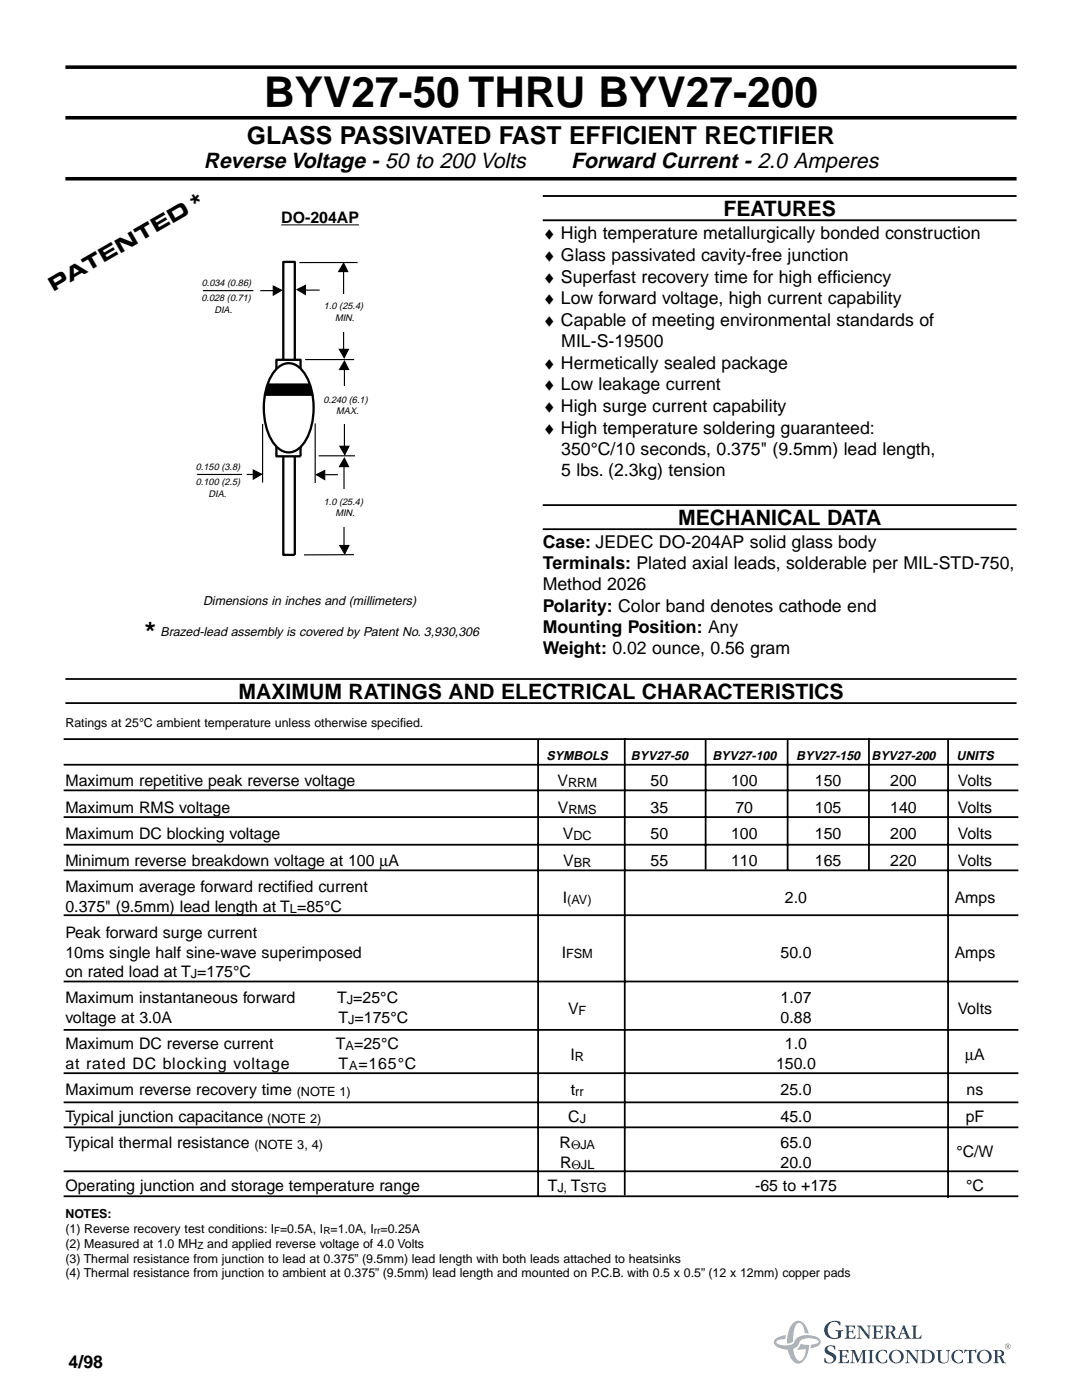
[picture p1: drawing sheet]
<svg xmlns="http://www.w3.org/2000/svg" width="216mm" height="279mm" viewBox="0 0 216 279" stroke-linecap="round" stroke-linejoin="round" font-family="sans-serif">
<defs><g id="words">
<text font-size="8.5" x="52.7" y="21.4">BYV27-50 THRU BYV27-200</text>
<text font-size="4.9" x="49.3" y="28.8">GLASS PASSIVATED FAST EFFICIENT RECTIFIER</text>
<g font-size="4.3">
<text x="40.7" y="33.5">Reverse Voltage - 50 to 200 Volts</text>
<text x="114" y="33.5">Forward Current - 2.0 Amperes</text>
</g>
<g font-size="4.2">
<text x="144.4" y="43.1">FEATURES</text>
<text x="10.6" y="58.3" transform="rotate(-30 10.6 58.3)">PATENTED*</text>
<text x="135.3" y="104.8">MECHANICAL DATA</text>
<text x="28" y="127">*</text>
<text x="47.6" y="139.5">MAXIMUM RATINGS AND ELECTRICAL CHARACTERISTICS</text>
</g>
<g font-size="3.5">
<text x="108.3" y="47.8">♦ High temperature metallurgically bonded construction</text>
<text x="108.3" y="52.1">♦ Glass passivated cavity-free junction</text>
<text x="108.3" y="56.4">♦ Superfast recovery time for high efficiency</text>
<text x="108.3" y="60.7">♦ Low forward voltage, high current capability</text>
<text x="108.3" y="65">♦ Capable of meeting environmental standards of</text>
<text x="112" y="69.3">MIL-S-19500</text>
<text x="108.3" y="73.6">♦ Hermetically sealed package</text>
<text x="108.3" y="77.9">♦ Low leakage current</text>
<text x="108.3" y="82.2">♦ High surge current capability</text>
<text x="108.3" y="86.5">♦ High temperature soldering guaranteed:</text>
<text x="112" y="90.7">350°C/10 seconds, 0.375&quot; (9.5mm) lead length,</text>
<text x="112" y="95">5 lbs. (2.3kg) tension</text>
<text x="108.3" y="109.4">Case: JEDEC DO-204AP solid glass body</text>
<text x="108.3" y="113.6">Terminals: Plated axial leads, solderable per MIL-STD-750,</text>
<text x="108.3" y="117.8">Method 2026</text>
<text x="108.3" y="122.1">Polarity: Color band denotes cathode end</text>
<text x="108.3" y="126.3">Mounting Position: Any</text>
<text x="108.3" y="130.5">Weight: 0.02 ounce, 0.56 gram</text>
<text x="13.7" y="273">4/98</text>
</g>
<g font-size="3.2">
<text x="56.1" y="44.6">DO-204AP</text>
<text x="13.1" y="156.9">Maximum repetitive peak reverse voltage</text>
<text x="111.2" y="156.9">V</text>
<text x="129.8" y="156.9">50</text>
<text x="145.9" y="156.9">100</text>
<text x="162.6" y="156.9">150</text>
<text x="177.6" y="156.9">200</text>
<text x="191.2" y="156.9">Volts</text>
<text x="13.1" y="162.2">Maximum RMS voltage</text>
<text x="13.1" y="167.5">Maximum DC blocking voltage</text>
<text x="111.3" y="162.2">V</text>
<text x="112.3" y="167.5">V</text>
<text x="129.8" y="162.2">35</text>
<text x="129.8" y="167.5">50</text>
<text x="145.9" y="167.5">100</text>
<text x="146.8" y="162.2">70</text>
<text x="162.6" y="162.2">105</text>
<text x="162.6" y="167.5">150</text>
<text x="177.6" y="162.2">140</text>
<text x="177.6" y="167.5">200</text>
<text x="191.2" y="162.2">Volts</text>
<text x="191.2" y="167.5">Volts</text>
<text x="13.1" y="172.8">Minimum reverse breakdown voltage at 100 µA</text>
<text x="112.4" y="172.8">V</text>
<text x="129.8" y="172.8">55</text>
<text x="145.9" y="172.8">110</text>
<text x="162.6" y="172.8">165</text>
<text x="177.6" y="172.8">220</text>
<text x="191.2" y="172.8">Volts</text>
<text x="13.1" y="178">Maximum average forward rectified current</text>
<text x="13.1" y="181.9">0.375&quot; (9.5mm) lead length at T =85°C</text>
<text x="112.3" y="180.2">I</text>
<text x="156.6" y="180.2">2.0</text>
<text x="190.5" y="180.2">Amps</text>
<text x="13.1" y="187.2">Peak forward surge current</text>
<text x="13.1" y="191.1">10ms single half sine-wave superimposed</text>
<text x="112.1" y="191.1">I</text>
<text x="155.8" y="191.1">50.0</text>
<text x="190.5" y="191.1">Amps</text>
<text x="13.1" y="195">on rated load at T =175°C</text>
<text x="13.1" y="200.3">Maximum instantaneous forward</text>
<text x="67.3" y="200.3">T =25°C</text>
<text x="113.3" y="202.4">V</text>
<text x="155.8" y="200.3">1.07</text>
<text x="191.2" y="202.4">Volts</text>
<text x="13.1" y="209.4">Maximum DC reverse current</text>
<text x="13.1" y="204.1">voltage at 3.0A</text>
<text x="67" y="209.4">T =25°C</text>
<text x="67.6" y="204.1">T =175°C</text>
<text x="155.8" y="204.1">0.88</text>
<text x="156.6" y="209.4">1.0</text>
<text x="13.1" y="213.3">at rated DC blocking voltage</text>
<text x="67.5" y="213.3">T =165°C</text>
<text x="113.8" y="211.6">I</text>
<text x="154.9" y="213.3">150.0</text>
<text x="192.6" y="211.6">µA</text>
<text x="13.1" y="218.6">Maximum reverse recovery time</text>
<text x="113.9" y="218.6">t</text>
<text x="155.8" y="218.6">25.0</text>
<text x="192.9" y="218.6">ns</text>
<text x="13.1" y="223.9">Typical junction capacitance</text>
<text x="113.4" y="223.9">C</text>
<text x="155.8" y="223.9">45.0</text>
<text x="192.7" y="223.9">pF</text>
<text x="13.1" y="229.2">Typical thermal resistance</text>
<text x="111.6" y="229.2">R</text>
<text x="111.8" y="233.1">R</text>
<text x="155.8" y="229.2">65.0</text>
<text x="155.8" y="233.1">20.0</text>
<text x="190.8" y="231">°C/W</text>
<text x="13.1" y="237.7">Operating junction and storage temperature range</text>
<text x="109.3" y="237.7">T</text>
<text x="113.9" y="237.7">T</text>
<text x="150.7" y="237.7">-65 to +175</text>
<text x="192.8" y="237.7">°C</text>
</g>
<g font-size="2.5">
<text x="40.5" y="120.7">Dimensions in inches and (millimeters)</text>
<text x="32" y="127">Brazed-lead assembly is covered by Patent No. 3,930,306</text>
<text x="13.1" y="145.1">Ratings at 25°C ambient temperature unless otherwise specified.</text>
<text x="109.1" y="151.6">SYMBOLS</text>
<text x="125.9" y="151.6">BYV27-50</text>
<text x="142.1" y="151.6">BYV27-100</text>
<text x="158.9" y="151.6">BYV27-150</text>
<text x="173.9" y="151.6">BYV27-200</text>
<text x="190.9" y="151.6">UNITS</text>
<text x="113.3" y="157.1">RRM</text>
<text x="113.4" y="162.4">RMS</text>
<text x="114.4" y="167.7">DC</text>
<text x="114.5" y="172.9">BR</text>
<text x="57.9" y="182.1">L</text>
<text x="113.2" y="180.4">(AV)</text>
<text x="112.9" y="191.3">FSM</text>
<text x="38.1" y="195.2">J</text>
<text x="69.2" y="200.5">J</text>
<text x="115.5" y="202.6">F</text>
<text x="69" y="209.6">A</text>
<text x="69.5" y="204.3">J</text>
<text x="69.7" y="213.5">A</text>
<text x="114.7" y="211.7">R</text>
<text x="59.2" y="218.8">(NOTE 1)</text>
<text x="114.8" y="218.8">rr</text>
<text x="53.3" y="224.1">(NOTE 2)</text>
<text x="115.7" y="224.1">J</text>
<text x="50.8" y="229.4">(NOTE 3, 4)</text>
<text x="113.9" y="229.4">ΘJA</text>
<text x="114" y="233.3">ΘJL</text>
<text x="111.2" y="237.9">J,</text>
<text x="115.8" y="237.9">STG</text>
<text x="13.1" y="243.1">NOTES:</text>
<text x="13.1" y="246.1">(1) Reverse recovery test conditions: I =0.5A, I =1.0A, I =0.25A</text>
<text x="13.1" y="249.1">(2) Measured at 1.0 MH</text>
<text x="41.4" y="249.1">and applied reverse voltage of 4.0 Volts</text>
<text x="13.1" y="252.1">(3) Thermal resistance from junction to lead at 0.375” (9.5mm) lead length with both leads attached to heatsinks</text>
<text x="13.1" y="254.9">(4) Thermal resistance from junction to ambient at 0.375” (9.5mm) lead length and mounted on P.C.B. with 0.5 x 0.5” (12 x 12mm) copper pads</text>
</g>
<g font-size="2">
<text x="39.4" y="249.2">Z</text>
<text x="54.7" y="246.2">F</text>
<text x="64.5" y="246.2">R</text>
<text x="74.6" y="246.2">rr</text>
</g>
<g font-size="1.9">
<text x="40.2" y="57.1">0.034 (0.86)</text>
<text x="40.2" y="60.1">0.028 (0.71)</text>
<text x="42.8" y="62.4">DIA.</text>
<text x="64.6" y="61.7">1.0 (25.4)</text>
<text x="66.9" y="64">MIN.</text>
<text x="64.5" y="80.4">0.240 (6.1)</text>
<text x="67.1" y="82.6">MAX.</text>
<text x="39.1" y="93.8">0.150 (3.8)</text>
<text x="39.1" y="96.8">0.100 (2.5)</text>
<text x="41.6" y="99.1">DIA.</text>
<text x="64.6" y="100.8">1.0 (25.4)</text>
<text x="66.9" y="102.9">MIN.</text>
</g>
</g></defs>
<path d="M13.1 13.4h189.7M13.1 23.5h189.7M13.1 35.7h189.7" fill="none" stroke="#000" stroke-width=".71" stroke-linecap="butt"/>
<path d="M108.3 39.1h94.5M108.3 44h94.5" fill="none" stroke="#000" stroke-width=".37"/>
<path d="M108.3 100.8h94.5M108.3 105.6h94.5M13.1 135.5h189.7M13.1 140.3h189.7" fill="none" stroke="#000" stroke-width=".35"/>
<g fill="#01519b">
<path d="M164.8 268.8a1.42 1.42 0 0 1 1.9 0l-.1 .6a.81 .81 0 0 0-.6-.7 .81 .81 0 0 0-.8 .2 .67 .67 0 0 0 .5 .9 1.15 1.15 0 0 1 1.2 1.3 1.15 1.15 0 0 1-1.4 1h-.3a.67 .67 0 0 1-.7-.3 .67 .67 0 0 1 .1-.8 .96 .96 0 0 0 1.5 .8 .89 .89 0 0 0 0-.9 .89 .89 0 0 0-.8-.5 .92 .92 0 0 1-.7-.7 .92 .92 0 0 1 .2-.9z"/>
<path d="M167.2 269.5l2-.1v.7a.98 .98 0 0 0-1.1-.5v.9l.5 .1 .3-.4 .1 .1-.1 .8-.2-.3-.6-.1v1.1a.89 .89 0 0 0 1.3-.4l-.1 .6h-2.1l.3-.1 .1-.3v-1.9z"/>
<path d="M169.8 269.4l.8 .1 .7 1.8 .8-1.8 .8-.1-.3 .3v1.9v.2l.3 .3-1.1-.1 .3-.2v-2l-.9 2.2-.9-2.1-.2 1.7 .2 .3 .2 .1-.9 .1 .3-.2 .1-.3 .1-1.9z"/>
<path d="M173.2 269.4l1.2 .1-.3 .1-.1 .3v1.9l.4 .3-1.2-.1 .3-.1 .1-.3-.1-1.9z"/>
<path d="M175 269.9a1.35 1.35 0 0 1 2-.2v.3a.95 .95 0 0 0-1.6 0 1.19 1.19 0 0 0-.1 1.3 1.19 1.19 0 0 0 1.1 .6l.6-.6v.4a1.37 1.37 0 0 1-1.8 0 1.37 1.37 0 0 1-.2-1.8z"/>
<path d="M180.6 269.4a1.14 1.14 0 0 1 1.5 .8l.8 1.2v-1.7l-.3-.2h.8l-.3 .2v2.4l-.3-.1-1.7-2.2 .1 2 .3 .2h-.9l.3-.1 .1-.3v-1.9z"/>
<path d="M186.8 269.4l1.2 .1-.3 .2-.1 1.4a.74 .74 0 0 0 .7 .9 .74 .74 0 0 0 .8-.8v-1.5l-.3-.1v-.2l.8 .1-.3 .2v1.5a1.04 1.04 0 0 1-1.6 .8 .72 .72 0 0 1-.5-.8v-1.5z"/>
<path d="M190.1 269.9a1.35 1.35 0 0 1 2-.2v.3a.95 .95 0 0 0-1.6 0 1.19 1.19 0 0 0-.1 1.3 1.19 1.19 0 0 0 1.2 .6l.5-.6 .1 .4a1.37 1.37 0 0 1-1.9 0 1.37 1.37 0 0 1-.2-1.8z"/>
<path d="M192.5 269.3l.3 .1h1.6l.4-.1-.1 .7a.49 .49 0 0 0-.3-.4 .49 .49 0 0 0-.6 .2v2l.4 .2-1.1 .1-.1-.2 .3-.1 .1-2.1a.76 .76 0 0 0-1.1 .3z"/>
<path d="M165.1 264.1a2.3 2.3 0 0 1 2.6-.2l-.1 .6a1.26 1.26 0 0 0-1.4-.7 1.26 1.26 0 0 0-1 1.2 1.47 1.47 0 0 0 .3 1.6 1.47 1.47 0 0 0 1.6 .3l.1-1.1-.5-.2v-.1h1.5v.1l-.4 .2v.9a2.03 2.03 0 0 1-3.4-1.2l.1-.6z"/>
<path d="M168.6 264.6l1.9-.1 .1 .7a.98 .98 0 0 0-1.2-.5v.9l.5 .1 .3-.4 .1 .1v.8l-.3-.3h-.6v1a.89 .89 0 0 0 1.3-.4l-.1 .6-2 .1 .2-.2 .1-.3v-1.9z"/>
<path d="M171 264.6a1.14 1.14 0 0 1 1.4 .8l.9 1.1v-1.7l-.4-.2h.9l-.3 .2v2.4l-.3-.1-1.7-2.2v2l.4 .2-.9 .1 .3-.2 .1-.3-.1-1.9z"/>
<path d="M174 264.6l2-.1v.7a.98 .98 0 0 0-1.1-.5v.9l.5 .1 .3-.4 .1 .1-.1 .8-.2-.3h-.6v1a.89 .89 0 0 0 1.3-.4l-.1 .6-2.1 .1 .3-.2 .1-.3v-1.9z"/>
<path d="M181.9 264.6h1.2l-.4 .2v2a.66 .66 0 0 0 1.1-.3l-.1 .7h-1.8l.3-.3 .1-1.9-.1-.3z"/>
</g>
<g fill="#01519b">
<path d="M177.7 269.9a1.41 1.41 0 0 0 .3 1.9 1.41 1.41 0 0 0 1.9-.2 1.41 1.41 0 0 0-.2-2 1.61 1.61 0 0 0-2 .3zM178.3 269.7a1.08 1.08 0 0 1 1.3 .2 1.08 1.08 0 0 1 .2 1.3 .92 .92 0 0 1-1 .7 .92 .92 0 0 1-.9-.8 1.38 1.38 0 0 1 .4-1.4z" fill-rule="evenodd"/>
<path d="M183.7 269.5l-.1 .1 .4 .1v1.9l-.1 .3-.3 .1 1.1 .1a1.41 1.41 0 0 0 1.8-1.4 1.41 1.41 0 0 0-1.8-1.3zM184.5 269.6a1.17 1.17 0 0 1 1.5 1.1 1.17 1.17 0 0 1-1.4 1.2l-.1-.4z" fill-rule="evenodd"/>
<path d="M195.2 269.9a1.41 1.41 0 0 0 .4 1.9 1.41 1.41 0 0 0 1.9-.2 1.41 1.41 0 0 0-.2-2 1.61 1.61 0 0 0-2.1 .3zM195.8 269.7a1.08 1.08 0 0 1 1.3 .2 1.08 1.08 0 0 1 .2 1.3 .92 .92 0 0 1-.9 .7 .92 .92 0 0 1-.9-.8 1.38 1.38 0 0 1 .3-1.4z" fill-rule="evenodd"/>
<path d="M198.2 269.5l.3 .1v.3v1.9l-.3 .3h1.1l-.3-.3v-1l.4 .1 .3 .5a.65 .65 0 0 0 .3 .6 .65 .65 0 0 0 .7-.1l-.3-.1-.7-1.1a.66 .66 0 0 0 .7-.7 .66 .66 0 0 0-.9-.6zM199.1 269.6a.56 .56 0 0 1 .8 .6 .56 .56 0 0 1-.9 .4z" fill-rule="evenodd"/>
<path d="M176.5 264.6l.3 .1v.4v1.8l-.3 .3h1.1l-.3-.3v-.9h.4l.2 .5a.65 .65 0 0 0 .4 .6 .65 .65 0 0 0 .7 0l-.3-.2-.7-1.1a.66 .66 0 0 0 .7-.7 .66 .66 0 0 0-.9-.6zM177.4 264.7a.56 .56 0 0 1 .8 .6 .56 .56 0 0 1-.9 .4z" fill-rule="evenodd"/>
<path d="M180.2 264.5l-.6 1.8a.74 .74 0 0 1-.7 .8l.9 .1 .1-.1a.42 .42 0 0 1-.3-.4 .42 .42 0 0 1 .3-.5h.6a.44 .44 0 0 1 .4 .5 .44 .44 0 0 1-.4 .4h1.3l-.4-.2-.9-2.4zM180.2 265.2l.3 .9h-.7z" fill-rule="evenodd"/>
</g>
<g fill="#a8b1b7">
<path d="M154.7 267.3a4 4 0 0 1 2.1-.9l-.1 .8h-.2a1.92 1.92 0 0 0-1.6 .6 1.17 1.17 0 0 0 1.3 .7h.8a1.6 1.6 0 0 0 1.7-1.1 3.7 3.7 0 0 1 4.9 0 .96 .96 0 0 1-.7 1.4l-1.2 .3 .1-.7h.2a1.59 1.59 0 0 0 1.4-.7 2.9 2.9 0 0 0-3-.5l-.7 .4-.2 .4a1.7 1.7 0 0 1-1.2 1.2l.1 .6a2.23 2.23 0 0 0 1.1 1.8 1.23 1.23 0 0 0 1.1-1.1l.2-1.3-1.9 .1 .4-.3 .5-.8 1.7 .2a4.1 4.1 0 0 1-1.8 3.6 1.64 1.64 0 0 1-2-1.2l-.5-1.4-.7-.1a3.2 3.2 0 0 1-2-1l-.1-.5z"/>
<path d="M158.4 263.9a1.61 1.61 0 0 1 2.5 .9l.5 1.4-.8-.1-.1-.5a1.75 1.75 0 0 0-1-1.6 1.48 1.48 0 0 0-1.1 1.5l-.2 2.2-.7 .4h-.5a5.8 5.8 0 0 1 1.4-4.2z"/>
</g>
<path d="M200.5 268.7a.57 .57 0 0 1 1.1 0 .57 .57 0 0 1-1.1 0zM200.6 268.7a.5 .5 0 0 0 1 0 .5 .5 0 0 0-1 0zM200.8 268.4h.5v.2l-.1 .1 .2 .3-.3-.3v.3h-.3zM201 268.4v.3l.2-.1v-.2z" fill-rule="evenodd" fill="#01519b"/>
<path d="M34.6 50h52.4v67.5h-52.4z" fill-rule="evenodd" fill="#fff"/>
<g fill="#fff" stroke="#000" stroke-width=".46">
<path d="M56.5 52.3h2.3v58.4h-2.3z"/>
<path d="M55.2 71.8h4.8v19.3h-4.8z"/>
<path d="M54.9 73.9a3.3 3.3 0 0 1 5.4 0 13.5 13.5 0 0 1 1.5 12.3 5.8 5.8 0 0 1-3.5 4 3.7 3.7 0 0 1-4-2.1 14.1 14.1 0 0 1 0-13.4z"/>
</g>
<path d="M40.5 58h14.4M59.9 57.9h3.9M68.6 53.4v16.5M68.7 73.8v15.4M39.3 94.7h11.7M52.4 84.6v11.7M68.6 92.9v16" fill="none" stroke="#000" stroke-width=".23"/>
<path d="M62.9 84.5v11.9z" fill="#231f20" stroke="#000" stroke-width=".23"/>
<path d="M71.4 52.4h-11.7M60.9 71.8h9.8M64.5 94.7h2.9M70.6 110.7h-9.9" fill="none" stroke="#000" stroke-width=".23"/>
<path d="M53.4 76.5h8.4l.6 2.5h-9.6z" fill="#000"/>
<path d="M54.5 57.1l1.7 .8-1.7 1zM59.3 57.8l1.6-.8v1.8zM68.6 52.5l.8 1.7h-1.8zM67.7 69.7h1.8l-.8 1.7zM68.7 72.1l.9 1.6h-1.8zM50.5 93.8l1.7 .8-1.7 1zM63.1 94.7l1.7-.8v1.8zM68.7 91.5l.8 1.6h-1.8zM67.8 89.1h1.8l-.8 1.6zM67.8 108.9h1.8l-.8 1.6z" fill="#000" stroke="#000" stroke-width=".23"/>
<path d="M51.2 56.9l.1 3.5" fill="none" stroke="#fff" stroke-width="1.4" stroke-linecap="butt"/>
<path d="M48.7 92.5l.1 3.5" fill="none" stroke="#fff" stroke-width=".92" stroke-linecap="butt"/>
<g fill="#fff">
<path d="M63.3 58.7h10.6v7.4h-10.6z"/>
<path d="M63.5 77.2h10.6v7.4h-10.6z"/>
<path d="M63.3 97.6h10.6v7.4h-10.6z"/>
</g>
<path d="M63.6 91h7.2" fill="none" stroke="#000" stroke-width=".23"/>
<path d="M45.5 41.9h36.7v6.6h-36.7z" fill-rule="evenodd" fill="#fff"/>
<path d="M56.1 44.9h15.5" fill="none" stroke="#000" stroke-width=".2"/>
<g fill="none" stroke="#000" stroke-width=".35">
<path d="M12.7 147.5h190.5M12.7 152.6h190.5M12.7 157.7h190.5M107.4 147.5v91.3M124.7 147.3v91.2M140.8 147.5v26M157.2 147.5v26.2M173.4 147.3v26.5M189.2 147.5v91.5M12.7 168.6h190.5M12.7 173.7h190.5M12.7 163.1h190.5"/>
<path d="M12.7 182.7h190.5M12.7 195.9h190.5M12.7 214.2h190.5M12.7 220h190.5M12.7 205.5h190.5M12.7 225h190.5M12.7 233.8h190.5M12.7 238.7h190.5"/>
</g>
<use href="#words"/>
</svg>
